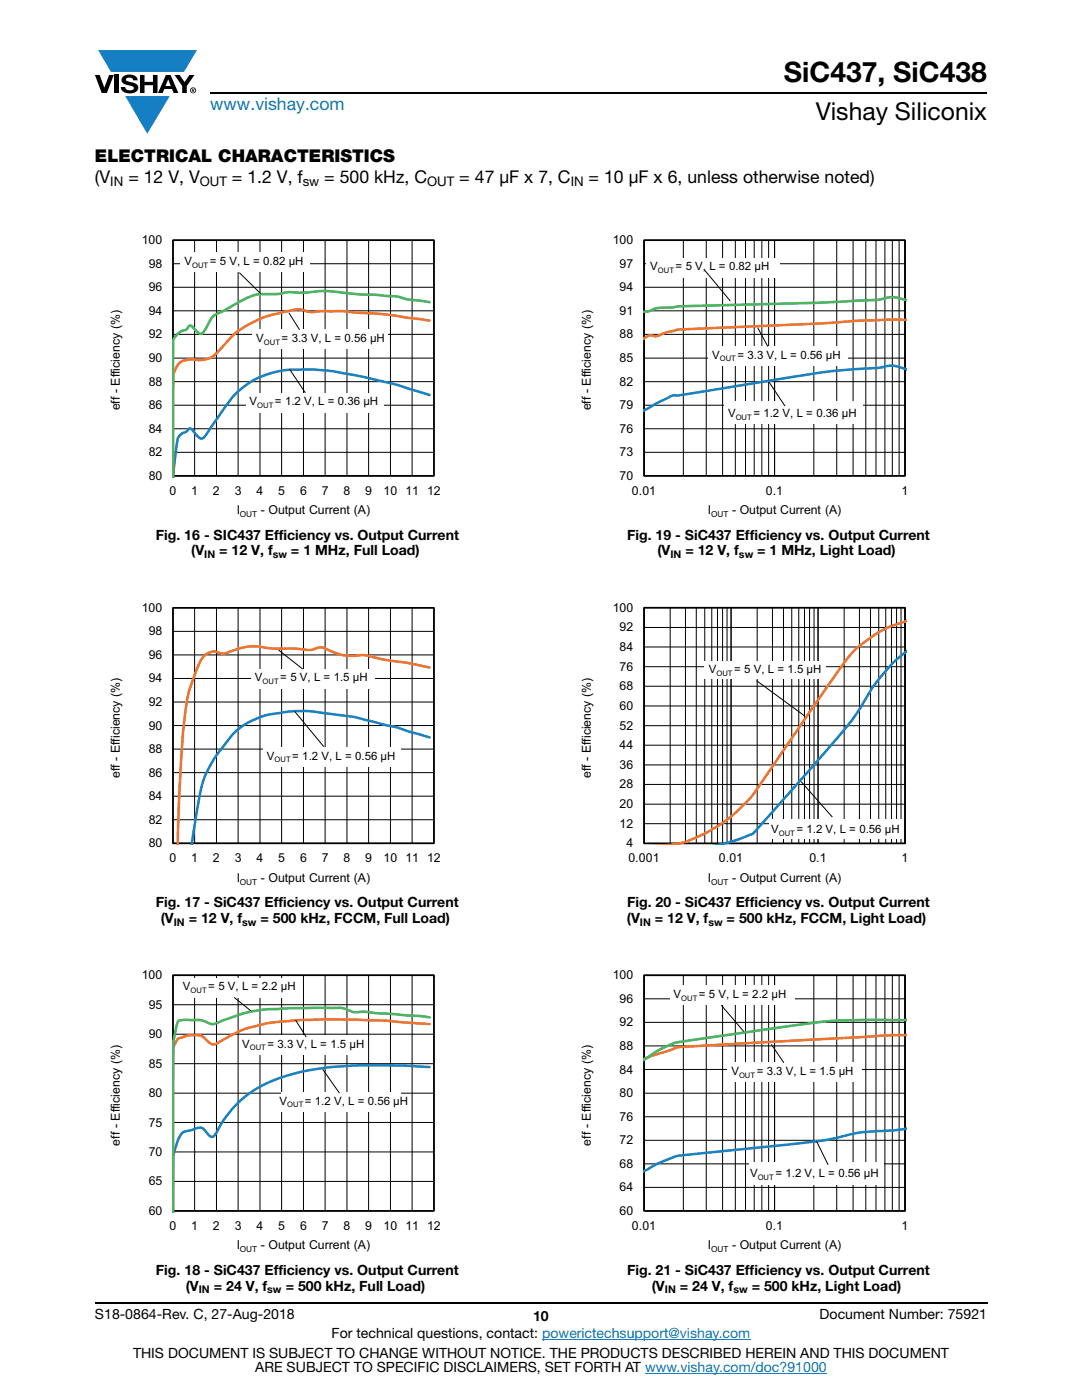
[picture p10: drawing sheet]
<svg xmlns="http://www.w3.org/2000/svg" width="216mm" height="279mm" viewBox="0 0 216 279" stroke-linecap="round" stroke-linejoin="round" font-family="sans-serif">
<defs><g id="words">
<text font-size="5.6" x="156.4" y="16.4">SiC437, SiC438</text>
<text font-size="4.9" x="162.8" y="24">Vishay Siliconix</text>
<text font-size="3.5" fill="#067ec4" x="42" y="21.9">www.vishay.com</text>
<g font-size="3.5">
<text x="18.9" y="32.3">ELECTRICAL CHARACTERISTICS</text>
<text x="18.9" y="36.6">(V</text>
<text x="25.6" y="36.6">= 12 V, V</text>
<text x="46.3" y="36.6">= 1.2 V, f</text>
<text x="64.7" y="36.6">= 500 kHz, C</text>
<text x="91.7" y="36.6">= 47 μF x 7, C</text>
<text x="117.5" y="36.6">= 10 μF x 6, unless otherwise noted)</text>
</g>
<g font-size="2.8">
<text x="31.1" y="107.7">Fig. 16 - SIC437 Efficiency vs. Output Current</text>
<text x="125.1" y="107.7">Fig. 19 - SiC437 Efficiency vs. Output Current</text>
<text x="38.2" y="110.8">(V</text>
<text x="43.8" y="110.8">= 12 V, f</text>
<text x="58.1" y="110.8">= 1 MHz, Full Load)</text>
<text x="131.2" y="110.8">(V</text>
<text x="136.8" y="110.8">= 12 V, f</text>
<text x="151.1" y="110.8">= 1 MHz, Light Load)</text>
<text x="31.1" y="181">Fig. 17 - SiC437 Efficiency vs. Output Current</text>
<text x="32.1" y="184.2">(V</text>
<text x="37.7" y="184.2">= 12 V, f</text>
<text x="52" y="184.2">= 500 kHz, FCCM, Full Load)</text>
<text x="125.1" y="184.2">(V</text>
<text x="125.1" y="181">Fig. 20 - SiC437 Efficiency vs. Output Current</text>
<text x="130.7" y="184.2">= 12 V, f</text>
<text x="145" y="184.2">= 500 kHz, FCCM, Light Load)</text>
<text x="31.1" y="254.4">Fig. 18 - SiC437 Efficiency vs. Output Current</text>
<text x="37.1" y="257.6">(V</text>
<text x="42.7" y="257.6">= 24 V, f</text>
<text x="57" y="257.6">= 500 kHz, Full Load)</text>
<text x="125.1" y="254.4">Fig. 21 - SiC437 Efficiency vs. Output Current</text>
<text x="130.1" y="257.6">(V</text>
<text x="135.7" y="257.6">= 24 V, f</text>
<text x="150" y="257.6">= 500 kHz, Light Load)</text>
<text x="18.9" y="263.3">S18-0864-Rev. C, 27-Aug-2018</text>
<text x="106.4" y="263.6">10</text>
<text x="163.6" y="263.3">Document Number: 75921</text>
<text x="66.2" y="267.1">For technical questions, contact: powerictechsupport@vishay.com</text>
<text x="26.5" y="271">THIS DOCUMENT IS SUBJECT TO CHANGE WITHOUT NOTICE. THE PRODUCTS DESCRIBED HEREIN AND THIS DOCUMENT</text>
<text x="50.9" y="273.8">ARE SUBJECT TO SPECIFIC DISCLAIMERS, SET FORTH AT www.vishay.com/doc?91000</text>
</g>
<g font-size="2.6">
<text x="22" y="37.2">IN</text>
<text x="39.9" y="37.2">OUT</text>
<text x="60.4" y="37.2">sw</text>
<text x="85.2" y="37.2">OUT</text>
<text x="113.9" y="37.2">IN</text>
</g>
<g font-size="2.5">
<text x="28.3" y="48.7">100</text>
<text x="29.7" y="53.4">98</text>
<text x="122.3" y="48.7">100</text>
<text x="123.6" y="53.4">97</text>
<text x="29.7" y="58.1">96</text>
<text x="123.6" y="58.1">94</text>
<text x="29.7" y="62.8">94</text>
<text x="123.6" y="62.8">91</text>
<text x="29.7" y="67.5">92</text>
<text x="123.6" y="67.5">88</text>
<text x="29.7" y="76.9">88</text>
<text x="29.7" y="72.2">90</text>
<text x="123.6" y="76.9">82</text>
<text x="123.6" y="72.2">85</text>
<text x="23.9" y="81.9" transform="rotate(-90 23.9 81.9)">eff - Efficiency (%)</text>
<text x="29.7" y="81.6">86</text>
<text x="117.9" y="81.9" transform="rotate(-90 117.9 81.9)">eff - Efficiency (%)</text>
<text x="123.6" y="81.6">79</text>
<text x="29.7" y="86.3">84</text>
<text x="123.6" y="86.3">76</text>
<text x="29.7" y="95.8">80</text>
<text x="29.7" y="91.1">82</text>
<text x="123.6" y="95.8">70</text>
<text x="123.6" y="91.1">73</text>
<text x="33.8" y="98.7">0</text>
<text x="38.2" y="98.7">1</text>
<text x="42.5" y="98.7">2</text>
<text x="46.8" y="98.7">3</text>
<text x="51.2" y="98.7">4</text>
<text x="55.5" y="98.7">5</text>
<text x="59.9" y="98.7">6</text>
<text x="64.2" y="98.7">7</text>
<text x="68.5" y="98.7">8</text>
<text x="72.9" y="98.7">9</text>
<text x="76.5" y="98.7">10 11 12</text>
<text x="126.1" y="98.7">0.01</text>
<text x="152.8" y="98.7">0.1</text>
<text x="179.9" y="98.7">1</text>
<text x="47.2" y="102.6">I</text>
<text x="52.1" y="102.6">- Output Current (A)</text>
<text x="141.2" y="102.6">I</text>
<text x="146.1" y="102.6">- Output Current (A)</text>
<text x="28.3" y="122.1">100</text>
<text x="122.3" y="122.1">100</text>
<text x="123.6" y="126">92</text>
<text x="29.7" y="131.5">96</text>
<text x="29.7" y="126.8">98</text>
<text x="123.6" y="129.9">84</text>
<text x="29.7" y="136.2">94</text>
<text x="123.6" y="137.8">68</text>
<text x="123.6" y="133.8">76</text>
<text x="29.7" y="140.9">92</text>
<text x="123.6" y="141.7">60</text>
<text x="29.7" y="145.6">90</text>
<text x="123.6" y="149.5">44</text>
<text x="123.6" y="145.6">52</text>
<text x="23.9" y="155.3" transform="rotate(-90 23.9 155.3)">eff - Efficiency (%)</text>
<text x="29.7" y="155">86</text>
<text x="29.7" y="150.3">88</text>
<text x="117.9" y="155.3" transform="rotate(-90 117.9 155.3)">eff - Efficiency (%)</text>
<text x="123.6" y="153.4">36</text>
<text x="29.7" y="159.7">84</text>
<text x="123.6" y="161.3">20</text>
<text x="123.6" y="157.3">28</text>
<text x="29.7" y="164.4">82</text>
<text x="123.6" y="165.2">12</text>
<text x="29.7" y="169.1">80</text>
<text x="33.8" y="172">0</text>
<text x="38.2" y="172">1</text>
<text x="42.5" y="172">2</text>
<text x="46.8" y="172">3</text>
<text x="51.2" y="172">4</text>
<text x="55.5" y="172">5</text>
<text x="59.9" y="172">6</text>
<text x="64.2" y="172">7</text>
<text x="68.5" y="172">8</text>
<text x="72.9" y="172">9</text>
<text x="76.5" y="172">10 11 12</text>
<text x="125" y="169.1">4</text>
<text x="125.4" y="172">0.001</text>
<text x="143.5" y="172">0.01</text>
<text x="161.5" y="172">0.1</text>
<text x="179.9" y="172">1</text>
<text x="47.2" y="175.9">I</text>
<text x="52.1" y="175.9">- Output Current (A)</text>
<text x="141.2" y="175.9">I</text>
<text x="146.1" y="175.9">- Output Current (A)</text>
<text x="28.3" y="195.4">100</text>
<text x="122.3" y="195.4">100</text>
<text x="29.7" y="201.3">95</text>
<text x="123.6" y="200.1">96</text>
<text x="29.7" y="207.2">90</text>
<text x="123.6" y="209.5">88</text>
<text x="123.6" y="204.8">92</text>
<text x="29.7" y="213.1">85</text>
<text x="123.6" y="214.2">84</text>
<text x="29.7" y="218.9">80</text>
<text x="123.6" y="218.9">80</text>
<text x="29.7" y="224.8">75</text>
<text x="123.6" y="223.6">76</text>
<text x="23.9" y="228.6" transform="rotate(-90 23.9 228.6)">eff - Efficiency (%)</text>
<text x="29.7" y="230.7">70</text>
<text x="117.9" y="228.6" transform="rotate(-90 117.9 228.6)">eff - Efficiency (%)</text>
<text x="123.6" y="233.1">68</text>
<text x="123.6" y="228.3">72</text>
<text x="29.7" y="236.6">65</text>
<text x="123.6" y="237.8">64</text>
<text x="29.7" y="242.4">60</text>
<text x="33.8" y="245.4">0</text>
<text x="38.2" y="245.4">1</text>
<text x="42.5" y="245.4">2</text>
<text x="46.8" y="245.4">3</text>
<text x="51.2" y="245.4">4</text>
<text x="55.5" y="245.4">5</text>
<text x="59.9" y="245.4">6</text>
<text x="64.2" y="245.4">7</text>
<text x="68.5" y="245.4">8</text>
<text x="72.9" y="245.4">9</text>
<text x="76.5" y="245.4">10 11 12</text>
<text x="123.6" y="242.5">60</text>
<text x="126.1" y="245.4">0.01</text>
<text x="152.8" y="245.4">0.1</text>
<text x="179.9" y="245.4">1</text>
<text x="47.2" y="249.3">I</text>
<text x="52.1" y="249.3">- Output Current (A)</text>
<text x="141.2" y="249.3">I</text>
<text x="146.1" y="249.3">- Output Current (A)</text>
</g>
<g font-size="2.3">
<text x="36.8" y="52.9">V</text>
<text x="41.9" y="52.9">= 5 V, L = 0.82 µH</text>
<text x="129.8" y="54">V</text>
<text x="134.8" y="54">= 5 V, L = 0.82 µH</text>
<text x="51.1" y="68.2">V</text>
<text x="56.2" y="68.2">= 3.3 V, L = 0.56 µH</text>
<text x="142.1" y="71.6">V</text>
<text x="147.1" y="71.6">= 3.3 V, L = 0.56 µH</text>
<text x="49.8" y="80.8">V</text>
<text x="54.9" y="80.8">= 1.2 V, L = 0.36 µH</text>
<text x="145.3" y="83.2">V</text>
<text x="150.3" y="83.2">= 1.2 V, L = 0.36 µH</text>
<text x="50.9" y="135.9">V</text>
<text x="55.9" y="135.9">= 5 V, L = 1.5 µH</text>
<text x="141.4" y="134.4">V</text>
<text x="146.5" y="134.4">= 5 V, L = 1.5 µH</text>
<text x="53.3" y="151.6">V</text>
<text x="58.3" y="151.6">= 1.2 V, L = 0.56 µH</text>
<text x="153.9" y="166.3">V</text>
<text x="158.9" y="166.3">= 1.2 V, L = 0.56 µH</text>
<text x="36.5" y="197.6">V</text>
<text x="41.6" y="197.6">= 5 V, L = 2.2 µH</text>
<text x="134.4" y="199.1">V</text>
<text x="139.5" y="199.1">= 5 V, L = 2.2 µH</text>
<text x="48.3" y="209.1">V</text>
<text x="53.4" y="209.1">= 3.3 V, L = 1.5 µH</text>
<text x="145.9" y="214.5">V</text>
<text x="151" y="214.5">= 3.3 V, L = 1.5 µH</text>
<text x="55.8" y="220.4">V</text>
<text x="60.8" y="220.4">= 1.2 V, L = 0.56 µH</text>
<text x="149.7" y="234.9">V</text>
<text x="154.7" y="234.9">= 1.2 V, L = 0.56 µH</text>
</g>
<g font-size="2.1">
<text x="40.8" y="111.4">IN</text>
<text x="54.4" y="111.4">sw</text>
<text x="133.8" y="111.4">IN</text>
<text x="147.4" y="111.4">sw</text>
<text x="34.7" y="184.7">IN</text>
<text x="48.3" y="184.7">sw</text>
<text x="127.7" y="184.7">IN</text>
<text x="141.4" y="184.7">sw</text>
<text x="39.7" y="258.1">IN</text>
<text x="53.3" y="258.1">sw</text>
<text x="132.7" y="258.1">IN</text>
<text x="146.3" y="258.1">sw</text>
</g>
<g font-size="1.7">
<text x="47.9" y="103.2">OUT</text>
<text x="141.9" y="103.2">OUT</text>
<text x="47.9" y="176.5">OUT</text>
<text x="141.9" y="176.5">OUT</text>
<text x="47.9" y="249.9">OUT</text>
<text x="141.9" y="249.9">OUT</text>
</g>
<g font-size="1.5">
<text x="38.3" y="53.4">OUT</text>
<text x="131.3" y="54.5">OUT</text>
<text x="52.7" y="68.8">OUT</text>
<text x="143.6" y="72.1">OUT</text>
<text x="51.3" y="81.4">OUT</text>
<text x="146.8" y="83.7">OUT</text>
<text x="52.4" y="136.5">OUT</text>
<text x="143" y="134.9">OUT</text>
<text x="54.8" y="152.1">OUT</text>
<text x="155.4" y="166.8">OUT</text>
<text x="38" y="198.2">OUT</text>
<text x="135.9" y="199.7">OUT</text>
<text x="49.8" y="209.6">OUT</text>
<text x="147.5" y="215.1">OUT</text>
<text x="57.3" y="221">OUT</text>
<text x="151.2" y="235.4">OUT</text>
</g>
</g></defs>
<g fill="#147fc3">
<path d="M19.6 10h19.7l-2.6 4.3h-1.1h-13.5z"/>
<path d="M25 19.2h8.9l-4.5 7.5z"/>
</g>
<g fill="#000">
<path d="M18.9 15h1l.9 2.5 1-2.5h.9l-1.4 3.6h-1zM22.9 15h.9v3.6h-.9zM24.6 15.3a2.1 2.1 0 0 1 2.8 .3l.1 .4h-.9a.79 .79 0 0 0-.7-.5 .79 .79 0 0 0-.8 .4l.3 .3 1 .2a1.08 1.08 0 0 1 1.2 1 1.08 1.08 0 0 1-1.1 1.2 1.73 1.73 0 0 1-2.4-1.2h.9a.96 .96 0 0 0 .8 .6 .96 .96 0 0 0 .9-.4 1.31 1.31 0 0 0-1.2-.6 1.03 1.03 0 0 1-1.1-.6 1.03 1.03 0 0 1 .2-1.1zM27.9 15h.9v1.3h1.7v-1.3h.9v3.6h-.9v-1.6h-1.7v1.6h-.9zM34.8 15h1.1l.9 1.4 1-1.4h1l-1.5 2.2v1.4h-.9v-1.4z"/>
<path d="M33.6 15.9l.5 1.3h-1.1zM33.1 15l-1.6 3.6h1l.3-.8h1.5l.3 .8h1l-1.6-3.6z"/>
<path d="M38.4 17.8h.2v.2h-.2zM38.3 17.7v.7h.1v-.3l.4 .3-.2-.3 .2-.2-.1-.2z"/>
<path d="M38.1 18a.46 .46 0 0 1 .9 0 .46 .46 0 0 1-.9 0zM37.9 18a.6 .6 0 0 0 1.2 0 .6 .6 0 0 0-1.2 0z"/>
</g>
<path d="M42 18.6h155M18.9 260h178.1" fill="none" stroke="#000" stroke-width=".36"/>
<path d="M108.2 267.3h41.5M128.7 274h36.3" fill="none" stroke="#067ec4" stroke-width=".2"/>
<path d="M18.9 43.3h83.7v60.4h-83.7z" fill="#fff"/>
<g fill="none" stroke="#000" stroke-width=".2">
<path d="M34.5 47.9h52.1v47.1h-52.1zM34.5 57.3h52.1M34.5 52.6h52.1M38.8 47.9v47.1M43.2 47.9v47.1M47.5 47.9v47.1M51.9 47.9v47.1M56.2 47.9v47.1M60.6 47.9v47.1M64.9 47.9v47.1M69.2 47.9v47.1M73.6 47.9v47.1"/>
<path d="M77.9 47.9v47.1M82.2 47.9v47.1M34.5 76.2h52.1M34.5 71.5h52.1M34.5 66.7h52.1M34.5 62h52.1M34.5 90.3h52.1M34.5 85.6h52.1M34.5 80.9h52.1"/>
</g>
<path d="M34.5 47.9h52.1v47.1h-52.1z" fill="none" stroke="#000" stroke-width=".34"/>
<path d="M85.7 78.8l-6.9-2.1-9.1-2a38.5 38.5 0 0 0-14.7-.5 16.7 16.7 0 0 0-10.8 8.1l-2.5 3.6a3.3 3.3 0 0 1-1.5 1.6 3.4 3.4 0 0 1-1.9-1.7l-.2-.3a.98 .98 0 0 0-.9 .7 2.26 2.26 0 0 0-1.9 2.1l-.7 7" fill="none" stroke="#1982c5" stroke-width=".51"/>
<path d="M85.7 64l-8.6-1.2-5.2-.4a48 48 0 0 0-10-.1l-.4-.1a5.5 5.5 0 0 0-4.3 0 21.4 21.4 0 0 0-11.2 5.2l-1.1 1.3a13.1 13.1 0 0 1-2.9 2.7 6.3 6.3 0 0 1-3.9 .3h-.4a2.82 2.82 0 0 0-2.3 1.2 4.8 4.8 0 0 0-.8 3.8l-.1-.2v18.8" fill="none" stroke="#f3732a" stroke-width=".51"/>
<path d="M85.7 60.3l-2.6-.4a11.3 11.3 0 0 1-3.9-.7l-9.1-.6a30.2 30.2 0 0 0-9.9-.2h-.4a9.6 9.6 0 0 0-4.4 .3h-.8a10 10 0 0 0-7.4 1.9l-2.7 1.5a4.1 4.1 0 0 0-3 2.7l-.3 .6a1.42 1.42 0 0 1-1.3 1.2l-.8-.6a1.46 1.46 0 0 0-1.4-1l-.2 .3a1.98 1.98 0 0 1-1.4 .9 4.1 4.1 0 0 0-1.6 1.7v27.4" fill="none" stroke="#49b85c" stroke-width=".51"/>
<g fill="#fff">
<path d="M49 78.4h27.5v3.9h-27.5z"/>
<path d="M50.3 65.8h27.1v3.9h-27.1z"/>
<path d="M36 50.4h25.8v3.9h-25.8z"/>
</g>
<path d="M47.8 54.4l4.2 4.2M57.6 62.4l2.2 3.4M57.8 73.7l3.1 4.7" fill="none" stroke="#000" stroke-width=".2"/>
<path d="M18.9 116.7h83.7v60.4h-83.7z" fill="#fff"/>
<g fill="none" stroke="#000" stroke-width=".2">
<path d="M34.5 121.3h52.1v47h-52.1zM34.5 135.4h52.1M34.5 130.7h52.1M34.5 126h52.1M38.8 121.3v47M43.2 121.3v47M47.5 121.3v47M51.9 121.3v47M56.2 121.3v47M60.6 121.3v47M64.9 121.3v47M69.2 121.3v47"/>
<path d="M73.6 121.3v47M77.9 121.3v47M82.2 121.3v47M34.5 158.9h52.1M34.5 154.2h52.1M34.5 149.5h52.1M34.5 144.8h52.1M34.5 140.1h52.1M34.5 163.6h52.1"/>
</g>
<path d="M34.5 121.3h52.1v47h-52.1z" fill="none" stroke="#000" stroke-width=".34"/>
<path d="M85.7 147.2l-4.3-1.3-2.2-.7-4.3-1.1a79.5 79.5 0 0 0-12.1-2.1 27.4 27.4 0 0 0-11.3 1.3 13.4 13.4 0 0 0-7 5.7 21.2 21.2 0 0 0-4.9 11l-1.3 8.6" fill="none" stroke="#1982c5" stroke-width=".51"/>
<path d="M85.7 133.2l-4.7-1a47.7 47.7 0 0 1-8.3-1.5h-.4a11.1 11.1 0 0 1-7.8-1.4 5.6 5.6 0 0 0-2.6 .4 45.3 45.3 0 0 0-7.3-.3h-.9a12 12 0 0 0-8.3 .8 3.2 3.2 0 0 1-2.6-.2 3.4 3.4 0 0 0-3.1 2.6 31.2 31.2 0 0 0-3 11.8 345.4 345.4 0 0 0-1.2 24.2" fill="none" stroke="#f3732a" stroke-width=".51"/>
<g fill="#fff">
<path d="M52.5 149.2h27.4v3.8h-27.4z"/>
<path d="M50.1 133.5h24.7v3.9h-24.7z"/>
</g>
<path d="M55.6 129.7l4.8 3.8M58.8 141.9l5.8 7.1" fill="none" stroke="#000" stroke-width=".2"/>
<path d="M18.9 190.1h83.7v60.3h-83.7z" fill="#fff"/>
<g fill="none" stroke="#000" stroke-width=".2">
<path d="M34.5 194.6h52.1v47.1h-52.1zM38.8 194.6v47.1M43.2 194.6v47.1M47.5 194.6v47.1M51.9 194.6v47.1M56.2 194.6v47.1M60.6 194.6v47.1M64.9 194.6v47.1M69.2 194.6v47.1M73.6 194.6v47.1M77.9 194.6v47.1M82.2 194.6v47.1"/>
<path d="M34.5 218.2h52.1M34.5 212.3h52.1M34.5 206.4h52.1M34.5 200.5h52.1M34.5 235.8h52.1M34.5 229.9h52.1M34.5 224h52.1"/>
</g>
<path d="M34.5 194.6h52.1v47.1h-52.1z" fill="none" stroke="#000" stroke-width=".34"/>
<path d="M85.7 213l-5.2-.3-8.2-.1-5.6 .3-2.6 .3a32.6 32.6 0 0 0-14.7 5.3 22.4 22.4 0 0 0-6.4 7.8l-.6 .6a2.09 2.09 0 0 1-1.4-1.2 1.77 1.77 0 0 0-2.6-.2l-.3 .1a2.3 2.3 0 0 0-2.5 1.7l-.2 .4a14.7 14.7 0 0 0-.9 6.7v7.6" fill="none" stroke="#1982c5" stroke-width=".51"/>
<path d="M85.7 204.4l-8.6-.7-6.5-.2-5.2-.1-6.5 .2a30.4 30.4 0 0 0-12.1 2.7l-2.7 1.5a2.11 2.11 0 0 1-2 .5l-.4-.3a4.1 4.1 0 0 0-4.8-1.2 2.32 2.32 0 0 0-2 1.6l-.4 .8v32.8" fill="none" stroke="#f3732a" stroke-width=".51"/>
<path d="M85.7 203l-2.2-.3-8.6-.5a12.2 12.2 0 0 0-4.3-.2l-.5-.1a5.4 5.4 0 0 0-3.9-.7l-9.5 .1a31.4 31.4 0 0 0-7.8 .8l-4.8 1.7a2.72 2.72 0 0 1-3.4 0l-.9-.2-2.9-.1a1.37 1.37 0 0 0-1.7 1.5 30.2 30.2 0 0 0-.7 8.4v28.6" fill="none" stroke="#49b85c" stroke-width=".51"/>
<g fill="#fff">
<path d="M56 218h23.9v3.9h-23.9z"/>
<path d="M48.2 206.7h22.6v3.8h-22.6z"/>
<path d="M36.4 195.2h20.6v3.9h-20.6z"/>
</g>
<path d="M46.7 199.1l3.4 2.7M59 203.6l2.1 3.4M64.4 213.4l3.3 4.8" fill="none" stroke="#000" stroke-width=".2"/>
<path d="M112.9 43.3h83.7v60.4h-83.7z" fill="#fff"/>
<g fill="none" stroke="#000" stroke-width=".2">
<path d="M128.5 47.9h52.1v47.1h-52.1zM128.5 57.3h52.1M128.5 52.6h52.1M136.4 47.9v47.1M140.9 47.9v47.1M144.2 47.9v47.1M146.7 47.9v47.1M148.8 47.9v47.1M150.5 47.9v47.1M152 47.9v47.1M153.4 47.9v47.1M154.6 47.9v47.1"/>
<path d="M162.4 47.9v47.1M167 47.9v47.1M170.2 47.9v47.1M172.8 47.9v47.1M174.8 47.9v47.1M176.6 47.9v47.1M178.1 47.9v47.1M179.4 47.9v47.1M128.5 76.2h52.1M128.5 71.5h52.1M128.5 66.7h52.1M128.5 62h52.1"/>
<path d="M128.5 90.3h52.1M128.5 85.6h52.1M128.5 80.9h52.1"/>
</g>
<path d="M128.5 47.9h52.1v47.1h-52.1z" fill="none" stroke="#000" stroke-width=".34"/>
<path d="M180.9 73.7a6.6 6.6 0 0 0-5.2-.4l-1.1 .2a120.5 120.5 0 0 0-19.4 2.2l-18.7 3.1-1.8 .1a2.47 2.47 0 0 0-1.7 .7l-4.6 2.3" fill="none" stroke="#1982c5" stroke-width=".51"/>
<path d="M180.9 63.9l-3.2-.1-7 .2a860.4 860.4 0 0 1-35.3 1.8l-1 .2a10.2 10.2 0 0 0-3.4 1.1l-.7-.1a1.81 1.81 0 0 0-1.9 .6" fill="none" stroke="#f3732a" stroke-width=".51"/>
<path d="M180.9 59.9a6.6 6.6 0 0 0-5.2-.2l-5 .3a873.3 873.3 0 0 1-35.3 1.1l-2 .3a6.8 6.8 0 0 0-4 .7l-1 .1" fill="none" stroke="#49b85c" stroke-width=".51"/>
<g fill="#fff">
<path d="M144.5 80.1h27.5v4.5h-27.5z"/>
<path d="M141.3 69.1h27.7v3.9h-27.7z"/>
<path d="M129 51.6h26.6v3.8h-26.6z"/>
</g>
<path d="M140.6 53.9l5.1 6.2M151.2 65.4l2 3.7M153.5 76.3l3.1 4.7" fill="none" stroke="#000" stroke-width=".2"/>
<path d="M112.9 116.7h83.7v60.4h-83.7z" fill="#fff"/>
<g fill="none" stroke="#000" stroke-width=".2">
<path d="M128.5 121.3h52.1v47h-52.1zM128.5 137h52.1M128.5 133.1h52.1M128.5 129.1h52.1M128.5 125.2h52.1M133.7 121.3v47M136.8 121.3v47M138.9 121.3v47M140.6 121.3v47M142 121.3v47M143.2 121.3v47M144.2 121.3v47"/>
<path d="M145.1 121.3v47M145.9 121.3v47M151.1 121.3v47M154.1 121.3v47M156.3 121.3v47M158 121.3v47M159.4 121.3v47M160.5 121.3v47M161.5 121.3v47M162.4 121.3v47M163.2 121.3v47M168.4 121.3v47"/>
<path d="M171.5 121.3v47M173.7 121.3v47M175.3 121.3v47M176.7 121.3v47M177.9 121.3v47M178.9 121.3v47M179.8 121.3v47M128.5 156.6h52.1M128.5 152.7h52.1M128.5 148.7h52.1M128.5 144.8h52.1M128.5 140.9h52.1"/>
<path d="M128.5 164.4h52.1M128.5 160.5h52.1"/>
</g>
<path d="M128.5 121.3h52.1v47h-52.1z" fill="none" stroke="#000" stroke-width=".34"/>
<path d="M180.9 130a33.8 33.8 0 0 0-9.1 11.1 94.8 94.8 0 0 1-9 11.1l-11.8 13.3a2.21 2.21 0 0 1-1.6 1.2l-2.6 1-3.5 .9" fill="none" stroke="#1982c5" stroke-width=".51"/>
<path d="M180.9 123.9a22.3 22.3 0 0 0-13.4 9.7l-14.9 21.6a21.2 21.2 0 0 1-3.4 4.6 28.8 28.8 0 0 1-14 8.6l-1.8 .2" fill="none" stroke="#f3732a" stroke-width=".51"/>
<g fill="#fff">
<path d="M140.6 132h24.2v3.4h-24.2z"/>
<path d="M153.4 163.5h26.8v3.9h-26.8z"/>
</g>
<path d="M150.9 135.8l9.7 7.1M159.9 156l6.2 7.1" fill="none" stroke="#000" stroke-width=".2"/>
<path d="M112.9 190.1h83.7v60.3h-83.7z" fill="#fff"/>
<g fill="none" stroke="#000" stroke-width=".2">
<path d="M128.5 194.6h52.1v47.1h-52.1zM128.5 199.3h52.1M136.4 194.6v47.1M140.9 194.6v47.1M144.2 194.6v47.1M146.7 194.6v47.1M148.8 194.6v47.1M150.5 194.6v47.1M152 194.6v47.1M153.4 194.6v47.1M154.6 194.6v47.1M162.4 194.6v47.1"/>
<path d="M167 194.6v47.1M170.2 194.6v47.1M172.8 194.6v47.1M174.8 194.6v47.1M176.6 194.6v47.1M178.1 194.6v47.1M179.4 194.6v47.1M128.5 218.2h52.1M128.5 213.4h52.1M128.5 208.7h52.1M128.5 204h52.1M128.5 237h52.1"/>
<path d="M128.5 232.3h52.1M128.5 227.6h52.1M128.5 222.9h52.1"/>
</g>
<path d="M128.5 194.6h52.1v47.1h-52.1z" fill="none" stroke="#000" stroke-width=".34"/>
<path d="M180.9 225.2l-2.6 .4a43.5 43.5 0 0 0-12.7 1.8l-4.9 .6-24.3 2.5-1.8 .3a32 32 0 0 0-6.2 3" fill="none" stroke="#1982c5" stroke-width=".51"/>
<path d="M180.9 206.6h-3.7l-39.5 2.2a7 7 0 0 0-3.1 .4l-5 1.6-1.2 .6" fill="none" stroke="#f3732a" stroke-width=".51"/>
<path d="M180.9 203.6l-6.3-.1a103.5 103.5 0 0 0-19.4 1.6l-18.8 2.7a15.4 15.4 0 0 0-6.2 2.6l-1.8 1.2" fill="none" stroke="#49b85c" stroke-width=".51"/>
<g fill="#fff">
<path d="M149.5 231.9h26.8v4.4h-26.8z"/>
<path d="M145.1 212.1h26.8v3.9h-26.8z"/>
<path d="M133.6 196.7h24.9v3.9h-24.9z"/>
</g>
<path d="M143.9 200.6l4.5 5.2M153.9 208.4l2.5 3.7M162.9 227.7l2.3 4.8" fill="none" stroke="#000" stroke-width=".2"/>
<use href="#words"/>
</svg>
